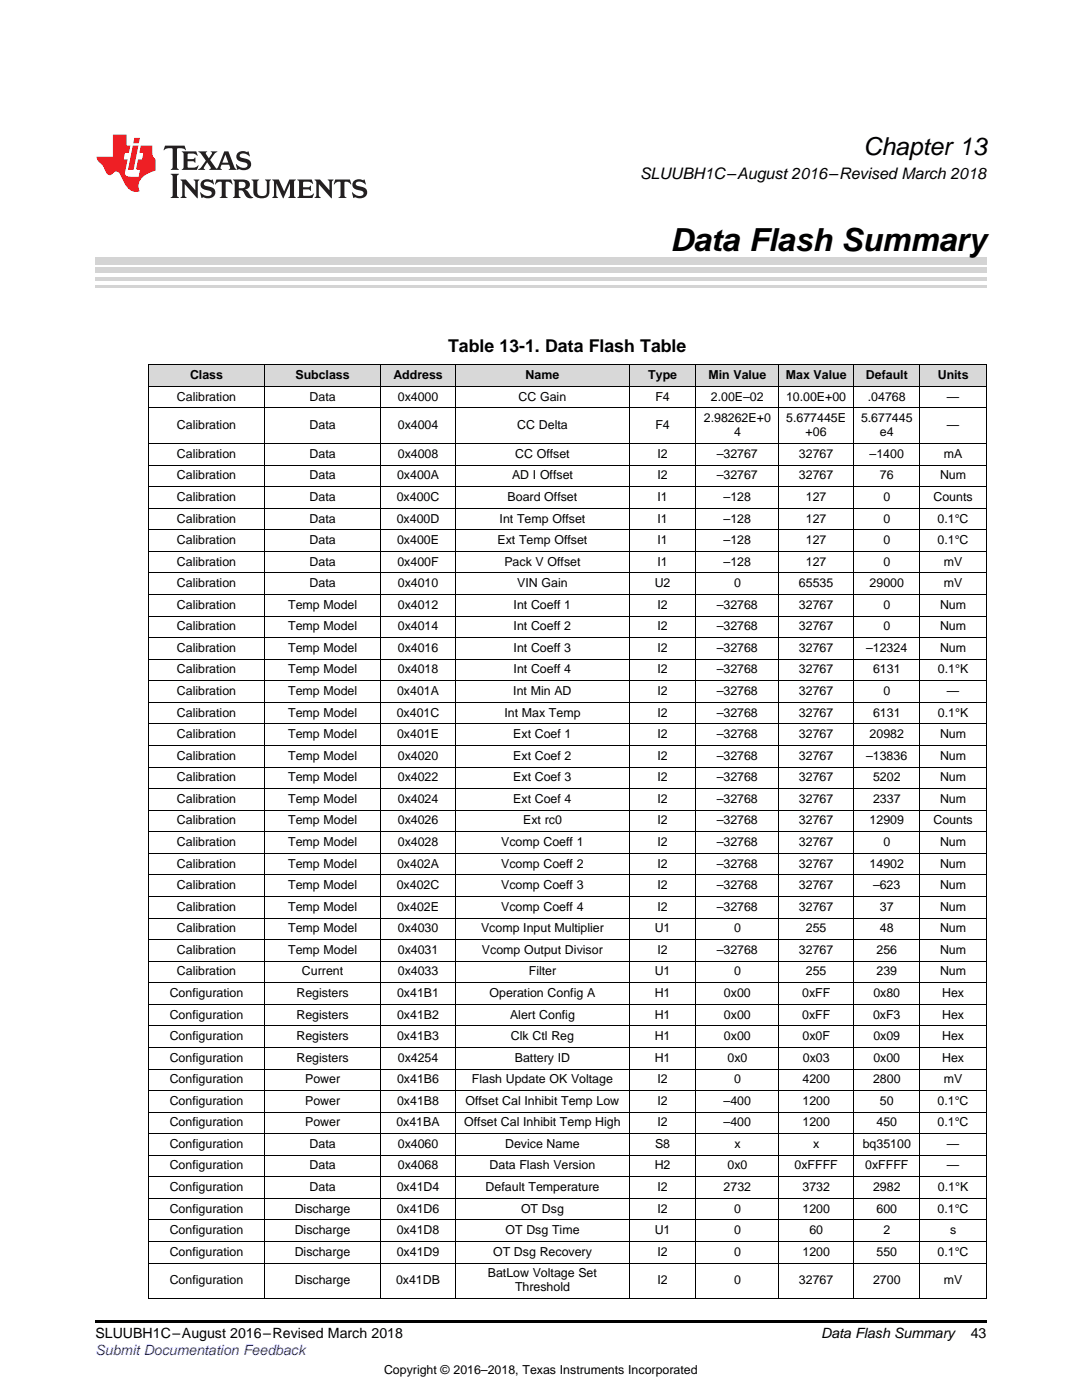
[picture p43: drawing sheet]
<svg xmlns="http://www.w3.org/2000/svg" width="216mm" height="279mm" viewBox="0 0 216 279" stroke-linecap="round" stroke-linejoin="round" font-family="sans-serif">
<defs><g id="words">
<text font-size="6.3" x="133.7" y="50.2">Data Flash Summary</text>
<text font-size="4.9" x="172.3" y="30.9">Chapter 13</text>
<text font-size="3.5" x="89.4" y="70.2">Table 13-1. Data Flash Table</text>
<text font-size="3.2" x="127.7" y="35.7">SLUUBH1C–August 2016–Revised March 2018</text>
<g font-size="2.8">
<text x="19" y="267.1">SLUUBH1C–August 2016–Revised March 2018</text>
<text x="163.9" y="267.1">Data Flash Summary</text>
<text x="193.7" y="267">43</text>
</g>
<text font-size="2.8" fill="#00f" x="19" y="270.4">Submit Documentation Feedback</text>
<g font-size="2.5">
<text x="37.9" y="75.6">Class</text>
<text x="58.9" y="75.6">Subclass</text>
<text x="78.5" y="75.6">Address</text>
<text x="104.9" y="75.6">Name</text>
<text x="129.4" y="75.6">Type</text>
<text x="141.4" y="75.6">Min Value</text>
<text x="156.8" y="75.6">Max Value</text>
<text x="172.8" y="75.6">Default</text>
<text x="187.1" y="75.6">Units</text>
<text x="35.3" y="79.9">Calibration</text>
<text x="61.8" y="79.9">Data</text>
<text x="79.4" y="79.9">0x4000</text>
<text x="103.5" y="79.9">CC Gain</text>
<text x="130.8" y="79.9">F4</text>
<text x="141.9" y="79.9">2.00E–02</text>
<text x="156.8" y="79.9">10.00E+00</text>
<text x="173.2" y="79.9">.04768</text>
<text x="188.9" y="79.9">—</text>
<text x="35.3" y="85.7">Calibration</text>
<text x="61.8" y="85.7">Data</text>
<text x="79.4" y="85.7">0x4004</text>
<text x="103.2" y="85.7">CC Delta</text>
<text x="130.8" y="85.7">F4</text>
<text x="140.4" y="84.2">2.98262E+0</text>
<text x="146.5" y="87.1">4</text>
<text x="156.9" y="84.2">5.677445E</text>
<text x="160.8" y="87.1">+06</text>
<text x="171.8" y="84.2">5.677445</text>
<text x="175.6" y="87.1">e4</text>
<text x="188.9" y="85.7">—</text>
<text x="35.3" y="91.4">Calibration</text>
<text x="35.3" y="95.7">Calibration</text>
<text x="61.8" y="91.4">Data</text>
<text x="61.8" y="95.7">Data</text>
<text x="79.2" y="95.7">0x400A</text>
<text x="79.4" y="91.4">0x4008</text>
<text x="102.2" y="95.7">AD I Offset</text>
<text x="102.8" y="91.4">CC Offset</text>
<text x="131.2" y="91.4">I2</text>
<text x="131.2" y="95.7">I2</text>
<text x="143" y="91.4">–32767</text>
<text x="143" y="95.7">–32767</text>
<text x="159.4" y="91.4">32767</text>
<text x="159.4" y="95.7">32767</text>
<text x="173.5" y="91.4">–1400</text>
<text x="175.6" y="95.7">76</text>
<text x="187.6" y="95.7">Num</text>
<text x="188.3" y="91.4">mA</text>
<text x="35.3" y="100">Calibration</text>
<text x="61.8" y="100">Data</text>
<text x="79.2" y="100">0x400C</text>
<text x="101.3" y="100">Board Offset</text>
<text x="131.2" y="100">I1</text>
<text x="144.4" y="100">–128</text>
<text x="160.8" y="100">127</text>
<text x="176.3" y="100">0</text>
<text x="186.3" y="100">Counts</text>
<text x="35.3" y="104.3">Calibration</text>
<text x="61.8" y="104.3">Data</text>
<text x="79.2" y="104.3">0x400D</text>
<text x="99.7" y="104.3">Int Temp Offset</text>
<text x="131.2" y="104.3">I1</text>
<text x="144.4" y="104.3">–128</text>
<text x="160.8" y="104.3">127</text>
<text x="176.3" y="104.3">0</text>
<text x="187.1" y="104.3">0.1°C</text>
<text x="35.3" y="108.6">Calibration</text>
<text x="35.3" y="112.9">Calibration</text>
<text x="61.8" y="108.6">Data</text>
<text x="61.8" y="112.9">Data</text>
<text x="79.2" y="108.6">0x400E</text>
<text x="79.3" y="112.9">0x400F</text>
<text x="99.3" y="108.6">Ext Temp Offset</text>
<text x="100.6" y="112.9">Pack V Offset</text>
<text x="131.2" y="108.6">I1</text>
<text x="131.2" y="112.9">I1</text>
<text x="144.4" y="108.6">–128</text>
<text x="144.4" y="112.9">–128</text>
<text x="160.8" y="108.6">127</text>
<text x="160.8" y="112.9">127</text>
<text x="176.3" y="108.6">0</text>
<text x="176.3" y="112.9">0</text>
<text x="187.1" y="108.6">0.1°C</text>
<text x="188.3" y="112.9">mV</text>
<text x="35.3" y="117.2">Calibration</text>
<text x="61.8" y="117.2">Data</text>
<text x="79.4" y="117.2">0x4010</text>
<text x="103.2" y="117.2">VIN Gain</text>
<text x="130.6" y="117.2">U2</text>
<text x="146.5" y="117.2">0</text>
<text x="159.4" y="117.2">65535</text>
<text x="173.5" y="117.2">29000</text>
<text x="188.3" y="117.2">mV</text>
<text x="35.3" y="121.5">Calibration</text>
<text x="35.3" y="125.8">Calibration</text>
<text x="57.5" y="121.5">Temp Model</text>
<text x="57.5" y="125.8">Temp Model</text>
<text x="79.4" y="121.5">0x4012</text>
<text x="79.4" y="125.8">0x4014</text>
<text x="102.5" y="121.5">Int Coeff 1</text>
<text x="102.5" y="125.8">Int Coeff 2</text>
<text x="131.2" y="121.5">I2</text>
<text x="131.2" y="125.8">I2</text>
<text x="143" y="121.5">–32768</text>
<text x="143" y="125.8">–32768</text>
<text x="159.4" y="121.5">32767</text>
<text x="159.4" y="125.8">32767</text>
<text x="176.3" y="121.5">0</text>
<text x="176.3" y="125.8">0</text>
<text x="187.6" y="121.5">Num</text>
<text x="187.6" y="125.8">Num</text>
<text x="35.3" y="130.1">Calibration</text>
<text x="57.5" y="130.1">Temp Model</text>
<text x="79.4" y="130.1">0x4016</text>
<text x="102.5" y="130.1">Int Coeff 3</text>
<text x="131.2" y="130.1">I2</text>
<text x="143" y="130.1">–32768</text>
<text x="159.4" y="130.1">32767</text>
<text x="172.8" y="130.1">–12324</text>
<text x="187.6" y="130.1">Num</text>
<text x="35.3" y="134.4">Calibration</text>
<text x="57.5" y="134.4">Temp Model</text>
<text x="79.4" y="134.4">0x4018</text>
<text x="102.5" y="134.4">Int Coeff 4</text>
<text x="131.2" y="134.4">I2</text>
<text x="143" y="134.4">–32768</text>
<text x="159.4" y="134.4">32767</text>
<text x="174.2" y="134.4">6131</text>
<text x="187.1" y="134.4">0.1°K</text>
<text x="35.3" y="138.7">Calibration</text>
<text x="35.3" y="143">Calibration</text>
<text x="57.5" y="138.7">Temp Model</text>
<text x="57.5" y="143">Temp Model</text>
<text x="79.2" y="143">0x401C</text>
<text x="79.2" y="138.7">0x401A</text>
<text x="100.6" y="143">Int Max Temp</text>
<text x="102.4" y="138.7">Int Min AD</text>
<text x="131.2" y="138.7">I2</text>
<text x="131.2" y="143">I2</text>
<text x="143" y="138.7">–32768</text>
<text x="143" y="143">–32768</text>
<text x="159.4" y="138.7">32767</text>
<text x="159.4" y="143">32767</text>
<text x="174.2" y="143">6131</text>
<text x="176.3" y="138.7">0</text>
<text x="187.1" y="143">0.1°K</text>
<text x="188.9" y="138.7">—</text>
<text x="35.3" y="147.3">Calibration</text>
<text x="57.5" y="147.3">Temp Model</text>
<text x="79.2" y="147.3">0x401E</text>
<text x="102.4" y="147.3">Ext Coef 1</text>
<text x="131.2" y="147.3">I2</text>
<text x="143" y="147.3">–32768</text>
<text x="159.4" y="147.3">32767</text>
<text x="173.5" y="147.3">20982</text>
<text x="187.6" y="147.3">Num</text>
<text x="35.3" y="151.6">Calibration</text>
<text x="35.3" y="155.9">Calibration</text>
<text x="57.5" y="151.6">Temp Model</text>
<text x="57.5" y="155.9">Temp Model</text>
<text x="79.4" y="151.6">0x4020</text>
<text x="79.4" y="155.9">0x4022</text>
<text x="102.4" y="151.6">Ext Coef 2</text>
<text x="102.4" y="155.9">Ext Coef 3</text>
<text x="131.2" y="151.6">I2</text>
<text x="131.2" y="155.9">I2</text>
<text x="143" y="151.6">–32768</text>
<text x="143" y="155.9">–32768</text>
<text x="159.4" y="151.6">32767</text>
<text x="159.4" y="155.9">32767</text>
<text x="172.8" y="151.6">–13836</text>
<text x="174.2" y="155.9">5202</text>
<text x="187.6" y="151.6">Num</text>
<text x="187.6" y="155.9">Num</text>
<text x="35.3" y="160.2">Calibration</text>
<text x="57.5" y="160.2">Temp Model</text>
<text x="79.4" y="160.2">0x4024</text>
<text x="102.4" y="160.2">Ext Coef 4</text>
<text x="131.2" y="160.2">I2</text>
<text x="143" y="160.2">–32768</text>
<text x="159.4" y="160.2">32767</text>
<text x="174.2" y="160.2">2337</text>
<text x="187.6" y="160.2">Num</text>
<text x="35.3" y="164.5">Calibration</text>
<text x="57.5" y="164.5">Temp Model</text>
<text x="79.4" y="164.5">0x4026</text>
<text x="104.4" y="164.5">Ext rc0</text>
<text x="131.2" y="164.5">I2</text>
<text x="143" y="164.5">–32768</text>
<text x="159.4" y="164.5">32767</text>
<text x="173.5" y="164.5">12909</text>
<text x="186.3" y="164.5">Counts</text>
<text x="35.3" y="168.8">Calibration</text>
<text x="35.3" y="173.1">Calibration</text>
<text x="57.5" y="168.8">Temp Model</text>
<text x="57.5" y="173.1">Temp Model</text>
<text x="79.2" y="173.1">0x402A</text>
<text x="79.4" y="168.8">0x4028</text>
<text x="100" y="168.8">Vcomp Coeff 1</text>
<text x="100" y="173.1">Vcomp Coeff 2</text>
<text x="131.2" y="168.8">I2</text>
<text x="131.2" y="173.1">I2</text>
<text x="143" y="168.8">–32768</text>
<text x="143" y="173.1">–32768</text>
<text x="159.4" y="168.8">32767</text>
<text x="159.4" y="173.1">32767</text>
<text x="173.5" y="173.1">14902</text>
<text x="176.3" y="168.8">0</text>
<text x="187.6" y="168.8">Num</text>
<text x="187.6" y="173.1">Num</text>
<text x="35.3" y="177.4">Calibration</text>
<text x="57.5" y="177.4">Temp Model</text>
<text x="79.2" y="177.4">0x402C</text>
<text x="100" y="177.4">Vcomp Coeff 3</text>
<text x="131.2" y="177.4">I2</text>
<text x="143" y="177.4">–32768</text>
<text x="159.4" y="177.4">32767</text>
<text x="174.2" y="177.4">–623</text>
<text x="187.6" y="177.4">Num</text>
<text x="35.3" y="181.8">Calibration</text>
<text x="57.5" y="181.8">Temp Model</text>
<text x="79.2" y="181.8">0x402E</text>
<text x="100" y="181.8">Vcomp Coeff 4</text>
<text x="131.2" y="181.8">I2</text>
<text x="143" y="181.8">–32768</text>
<text x="159.4" y="181.8">32767</text>
<text x="175.6" y="181.8">37</text>
<text x="187.6" y="181.8">Num</text>
<text x="35.3" y="186.1">Calibration</text>
<text x="35.3" y="190.4">Calibration</text>
<text x="57.5" y="186.1">Temp Model</text>
<text x="57.5" y="190.4">Temp Model</text>
<text x="79.4" y="186.1">0x4030</text>
<text x="79.4" y="190.4">0x4031</text>
<text x="96" y="186.1">Vcomp Input Multiplier</text>
<text x="96.2" y="190.4">Vcomp Output Divisor</text>
<text x="130.6" y="186.1">U1</text>
<text x="131.2" y="190.4">I2</text>
<text x="143" y="190.4">–32768</text>
<text x="146.5" y="186.1">0</text>
<text x="159.4" y="190.4">32767</text>
<text x="160.8" y="186.1">255</text>
<text x="174.9" y="190.4">256</text>
<text x="175.6" y="186.1">48</text>
<text x="187.6" y="186.1">Num</text>
<text x="187.6" y="190.4">Num</text>
<text x="35.3" y="194.7">Calibration</text>
<text x="60.3" y="194.7">Current</text>
<text x="79.4" y="194.7">0x4033</text>
<text x="105.5" y="194.7">Filter</text>
<text x="130.6" y="194.7">U1</text>
<text x="146.5" y="194.7">0</text>
<text x="160.8" y="194.7">255</text>
<text x="174.9" y="194.7">239</text>
<text x="187.6" y="194.7">Num</text>
<text x="33.9" y="199">Configuration</text>
<text x="33.9" y="203.3">Configuration</text>
<text x="59.2" y="199">Registers</text>
<text x="59.2" y="203.3">Registers</text>
<text x="79.2" y="199">0x41B1</text>
<text x="79.2" y="203.3">0x41B2</text>
<text x="97.7" y="199">Operation Config A</text>
<text x="101.8" y="203.3">Alert Config</text>
<text x="130.6" y="199">H1</text>
<text x="130.6" y="203.3">H1</text>
<text x="144.5" y="199">0x00</text>
<text x="144.5" y="203.3">0x00</text>
<text x="160.1" y="199">0xFF</text>
<text x="160.1" y="203.3">0xFF</text>
<text x="174.2" y="203.3">0xF3</text>
<text x="174.3" y="199">0x80</text>
<text x="188" y="199">Hex</text>
<text x="188" y="203.3">Hex</text>
<text x="33.9" y="207.6">Configuration</text>
<text x="59.2" y="207.6">Registers</text>
<text x="79.2" y="207.6">0x41B3</text>
<text x="102" y="207.6">Clk Ctl Reg</text>
<text x="130.6" y="207.6">H1</text>
<text x="144.5" y="207.6">0x00</text>
<text x="160.1" y="207.6">0x0F</text>
<text x="174.3" y="207.6">0x09</text>
<text x="188" y="207.6">Hex</text>
<text x="33.9" y="211.9">Configuration</text>
<text x="59.2" y="211.9">Registers</text>
<text x="79.4" y="211.9">0x4254</text>
<text x="102.7" y="211.9">Battery ID</text>
<text x="130.6" y="211.9">H1</text>
<text x="145.2" y="211.9">0x0</text>
<text x="160.2" y="211.9">0x03</text>
<text x="174.3" y="211.9">0x00</text>
<text x="188" y="211.9">Hex</text>
<text x="33.9" y="216.2">Configuration</text>
<text x="33.9" y="220.5">Configuration</text>
<text x="60.9" y="216.2">Power</text>
<text x="60.9" y="220.5">Power</text>
<text x="79.2" y="216.2">0x41B6</text>
<text x="79.2" y="220.5">0x41B8</text>
<text x="92.9" y="220.5">Offset Cal Inhibit Temp Low</text>
<text x="94.2" y="216.2">Flash Update OK Voltage</text>
<text x="131.2" y="216.2">I2</text>
<text x="131.2" y="220.5">I2</text>
<text x="144.4" y="220.5">–400</text>
<text x="146.5" y="216.2">0</text>
<text x="160.1" y="216.2">4200</text>
<text x="160.1" y="220.5">1200</text>
<text x="174.2" y="216.2">2800</text>
<text x="175.6" y="220.5">50</text>
<text x="187.1" y="220.5">0.1°C</text>
<text x="188.3" y="216.2">mV</text>
<text x="33.9" y="224.8">Configuration</text>
<text x="60.9" y="224.8">Power</text>
<text x="79.1" y="224.8">0x41BA</text>
<text x="92.6" y="224.8">Offset Cal Inhibit Temp High</text>
<text x="131.2" y="224.8">I2</text>
<text x="144.4" y="224.8">–400</text>
<text x="160.1" y="224.8">1200</text>
<text x="174.9" y="224.8">450</text>
<text x="187.1" y="224.8">0.1°C</text>
<text x="33.9" y="229.1">Configuration</text>
<text x="33.9" y="233.4">Configuration</text>
<text x="61.8" y="229.1">Data</text>
<text x="61.8" y="233.4">Data</text>
<text x="79.4" y="229.1">0x4060</text>
<text x="79.4" y="233.4">0x4068</text>
<text x="97.7" y="233.4">Data Flash Version</text>
<text x="100.8" y="229.1">Device Name</text>
<text x="130.6" y="233.4">H2</text>
<text x="130.7" y="229.1">S8</text>
<text x="145.2" y="233.4">0x0</text>
<text x="146.5" y="229.1">x</text>
<text x="158.5" y="233.4">0xFFFF</text>
<text x="162.2" y="229.1">x</text>
<text x="172.2" y="229.1">bq35100</text>
<text x="172.6" y="233.4">0xFFFF</text>
<text x="188.9" y="229.1">—</text>
<text x="188.9" y="233.4">—</text>
<text x="33.9" y="237.7">Configuration</text>
<text x="61.8" y="237.7">Data</text>
<text x="79.2" y="237.7">0x41D4</text>
<text x="96.9" y="237.7">Default Temperature</text>
<text x="131.2" y="237.7">I2</text>
<text x="144.4" y="237.7">2732</text>
<text x="160.1" y="237.7">3732</text>
<text x="174.2" y="237.7">2982</text>
<text x="187.1" y="237.7">0.1°K</text>
<text x="33.9" y="242">Configuration</text>
<text x="58.8" y="242">Discharge</text>
<text x="79.2" y="242">0x41D6</text>
<text x="104" y="242">OT Dsg</text>
<text x="131.2" y="242">I2</text>
<text x="146.5" y="242">0</text>
<text x="160.1" y="242">1200</text>
<text x="174.9" y="242">600</text>
<text x="187.1" y="242">0.1°C</text>
<text x="33.9" y="246.3">Configuration</text>
<text x="33.9" y="250.6">Configuration</text>
<text x="58.8" y="246.3">Discharge</text>
<text x="58.8" y="250.6">Discharge</text>
<text x="79.2" y="246.3">0x41D8</text>
<text x="79.2" y="250.6">0x41D9</text>
<text x="98.4" y="250.6">OT Dsg Recovery</text>
<text x="100.9" y="246.3">OT Dsg Time</text>
<text x="130.6" y="246.3">U1</text>
<text x="131.2" y="250.6">I2</text>
<text x="146.5" y="246.3">0</text>
<text x="146.5" y="250.6">0</text>
<text x="160.1" y="250.6">1200</text>
<text x="161.5" y="246.3">60</text>
<text x="174.9" y="250.6">550</text>
<text x="176.3" y="246.3">2</text>
<text x="187.1" y="250.6">0.1°C</text>
<text x="189.6" y="246.3">s</text>
<text x="33.9" y="256.3">Configuration</text>
<text x="58.8" y="256.3">Discharge</text>
<text x="79" y="256.3">0x41DB</text>
<text x="97.3" y="254.9">BatLow Voltage Set</text>
<text x="102.8" y="257.7">Threshold</text>
<text x="131.2" y="256.3">I2</text>
<text x="146.5" y="256.3">0</text>
<text x="159.4" y="256.3">32767</text>
<text x="174.2" y="256.3">2700</text>
<text x="188.3" y="256.3">mV</text>
<text x="76.6" y="274.2">Copyright © 2016–2018, Texas Instruments Incorporated</text>
</g>
</g></defs>
<g fill="#d8d8d8">
<path d="M29.6 72.8h23.2v4.4h-23.2z"/>
<path d="M52.8 72.8h23.2v4.4h-23.2z"/>
<path d="M76 72.8h14.9v4.4h-14.9z"/>
<path d="M90.9 72.8h34.7v4.4h-34.7z"/>
<path d="M125.6 72.8h13.3v4.4h-13.3z"/>
<path d="M138.9 72.8h16.5v4.4h-16.5z"/>
<path d="M155.4 72.8h15v4.4h-15z"/>
<path d="M170.4 72.8h13.2v4.4h-13.2z"/>
<path d="M183.6 72.8h13.2v4.4h-13.2z"/>
</g>
<path d="M19 263.5h177.8v.6h-177.8z" fill="#000"/>
<g fill="none" stroke="#000" stroke-width=".2">
<path d="M29.6 77.1h167.2M29.6 72.8h167.2M29.7 72.8v186.5M52.8 72.8v186.5M75.9 72.8v186.5M90.8 72.8v186.5M125.6 72.8v186.5M138.8 72.8v186.5M155.4 72.8v186.5M170.3 72.8v186.5M183.5 72.8v186.5M196.8 72.8v186.5"/>
<path d="M29.6 97.1h167.2M29.6 92.8h167.2M29.6 88.5h167.2M29.6 81.4h167.2M29.6 118.7h167.2M29.6 114.4h167.2M29.6 110h167.2M29.6 105.7h167.2M29.6 101.4h167.2M29.6 135.9h167.2M29.6 131.6h167.2M29.6 127.3h167.2"/>
<path d="M29.6 123h167.2M29.6 157.4h167.2M29.6 153.1h167.2M29.6 148.8h167.2M29.6 144.5h167.2M29.6 140.2h167.2M29.6 178.9h167.2M29.6 174.6h167.2M29.6 170.3h167.2M29.6 166h167.2M29.6 161.7h167.2M29.6 196.1h167.2"/>
<path d="M29.6 191.8h167.2M29.6 187.5h167.2M29.6 183.2h167.2M29.6 217.6h167.2M29.6 213.3h167.2M29.6 209h167.2M29.6 204.7h167.2M29.6 200.4h167.2M29.6 239.2h167.2M29.6 234.9h167.2M29.6 230.6h167.2M29.6 226.3h167.2"/>
<path d="M29.6 222h167.2M29.6 259.2h167.2M29.6 252.1h167.2M29.6 247.8h167.2M29.6 243.5h167.2"/>
</g>
<path d="M19 57.2h177.8" fill="none" stroke="#d4d4d4" stroke-width=".42"/>
<g fill="#d4d4d4">
<path d="M19 55.2h177.8v.8h-177.8z"/>
<path d="M19 53.4h177.8v1.1h-177.8z"/>
<path d="M19 51.3h177.8v1.4h-177.8z"/>
</g>
<path d="M32.9 29.1l-.3 .9h.1a1.64 1.64 0 0 1 1.7-.3l.1 3.6-.4 .6h1.6l-.4-.6v-3.5v-.1l.4-.1a1.36 1.36 0 0 1 1.3 .4h.1l-.3-.9zM36.3 30.2l.3 .3v.3v2.5v.3l-.3 .3h3l.3-.9h-.1a1.87 1.87 0 0 1-2 .4l-.1-1.2h1.2l.4 .3v-1.1l-.4 .3-1.2 .1 .1-1.1 .2-.1a1.66 1.66 0 0 1 1.7 .5l.1-.1-.3-.8zM39.6 30.2l1.5 1.9-.9 1.2-.7 .6h1.4l-.3-.3 .7-1.2 .8 1.2-.3 .3h2.5l-.3-.3 .2-.7h1.5l.2 .6-.3 .4h1.6l-.4-.5-1.2-3.2h-.8l-1.2 2.9-.4 .6-1.3-1.8 .9-1.1 .6-.6h-1.4l.3 .3-.6 1.1-.6-1 .2-.4zM45 30.8l.6 1.7h-1.2zM47.4 30.6a1.04 1.04 0 0 0-.2 1.1 1.04 1.04 0 0 0 1 .6l1 .2a.5 .5 0 0 1 .2 .6 .5 .5 0 0 1-.5 .4 1.76 1.76 0 0 1-1.7-.8l-.1 .1 .3 1.1 .2-.1a2.54 2.54 0 0 0 2.2-.3 1.12 1.12 0 0 0 .2-1.2 1.12 1.12 0 0 0-1-.6l-1-.3a.4 .4 0 0 1-.2-.4 .4 .4 0 0 1 .4-.3 1.6 1.6 0 0 1 1.6 .5h.1l-.3-1-.3 .2-.2-.1a1.62 1.62 0 0 0-1.7 .3zM34.1 34.7l.3 .3 .1 .3v3.6l-.1 .3-.3 .3h1.6l-.3-.3-.1-.3v-3.6l.1-.3 .3-.3zM36 35.8l.4 .6v2.5l-.1 .3-.3 .3h1.2l-.3-.6v-2.1l2.6 2.8v-3.2l.3-.6h-1.2l.3 .4 .1 1.7-1.9-2.1zM40.3 36.2a1.04 1.04 0 0 0-.2 1.1 1.04 1.04 0 0 0 .9 .6l1 .3a.5 .5 0 0 1 .2 .5 .5 .5 0 0 1-.4 .4 1.76 1.76 0 0 1-1.8-.7h-.1l.3 1.1 .2-.1a2.55 2.55 0 0 0 2.3-.3 1.12 1.12 0 0 0 .2-1.2 1.12 1.12 0 0 0-1-.6l-1-.3a.41 .41 0 0 1-.2-.4 .41 .41 0 0 1 .4-.3 1.6 1.6 0 0 1 1.5 .5h.1l-.3-1-.2 .2-.2-.1a1.64 1.64 0 0 0-1.7 .3zM43.2 35.8l-.3 1h.1a.95 .95 0 0 1 1.2-.5v2.6v.3l-.4 .3h1.6l-.3-.3-.1-.3v-2.4l.3-.2a1.02 1.02 0 0 1 1 .5h.1l-.3-1zM46.5 35.8l.3 .4v.2v2.5v.3l-.3 .3h1.5l-.3-.3-.1-1.2a.9 .9 0 0 1 1.2 .8 1.07 1.07 0 0 0 1.7 .6 1.97 1.97 0 0 1-1.1-1.3l-.5-.3a.98 .98 0 0 0 1-1 .98 .98 0 0 0-1-.9zM47.7 36.3h.2a.81 .81 0 0 1 1.1 .6 .64 .64 0 0 1-.7 .7h-.7zM50.2 35.8l.3 .4 .1 .2v1.9a1.59 1.59 0 0 0 2.1 1.2 1.15 1.15 0 0 0 1.1-1.2v-2.1l.3-.4h-1.2l.3 .6v1.9a.97 .97 0 0 1-.7 .9 .97 .97 0 0 1-1.1-.6l-.1-2.2 .1-.2 .3-.4zM54.3 35.8l.3 .4 .1 .2v2.5l-.4 .6h1.2l-.4-.6v-2.3l1.4 3 1.4-3v2.3l-.4 .6h1.5l-.3-.3v-.3v-2.5v-.2l.3-.4h-1.3l-1 2.4-1.1-2.4zM59.3 35.8l.3 .4 .1 .2v2.5l-.1 .3-.3 .3h3l.4-.8-.1-.1a1.88 1.88 0 0 1-2.1 .4v-1.2h1.2l.3 .3v-1l-.3 .2-1.2 .1v-1l.3-.1a1.66 1.66 0 0 1 1.6 .4h.1l-.3-.9zM62.8 35.8l.3 .6v2.5v.3l-.3 .3h1.2l-.4-.6v-2.1l2.6 2.8v-3.2l.3-.6h-1.1l.3 .4v1.7l-1.8-2.1zM66.9 35.8l-.3 1h.1a.95 .95 0 0 1 1.2-.5v2.6v.3l-.4 .3h1.6l-.3-.3-.1-.3v-2.4l.3-.2a1.02 1.02 0 0 1 1 .5h.1l-.3-1zM70.6 36.2a1.04 1.04 0 0 0-.2 1.1 1.04 1.04 0 0 0 .9 .6l1 .3a.5 .5 0 0 1 .2 .5 .5 .5 0 0 1-.4 .4 1.75 1.75 0 0 1-1.8-.7h-.1l.3 1.1 .2-.1a2.56 2.56 0 0 0 2.3-.3 1.12 1.12 0 0 0 .2-1.2 1.12 1.12 0 0 0-1-.6l-1-.3a.4 .4 0 0 1-.2-.4 .4 .4 0 0 1 .4-.3 1.6 1.6 0 0 1 1.5 .5h.1l-.3-1-.2 .2-.2-.1a1.64 1.64 0 0 0-1.7 .3z" fill="#231f20"/>
<path d="M22.5 26.9v4.4h-3.2a2.57 2.57 0 0 0 1.2 1.7l.4 .8a1.22 1.22 0 0 0 1.3 1.1l.2-.2a.9 .9 0 0 1 1-.5 .9 .9 0 0 1 .7 .9l.5 1.1a2.58 2.58 0 0 0 3.3 1.9 2.35 2.35 0 0 1 .9-3.1l1.1-.6 1.1-.3v-2.3a1.45 1.45 0 0 1-.6-1.3v-1.5h-2.3l-.3 1.5h.8l-.2 1.3h-.9l-.3 1.6 .1 .4 .7 .1-.3 1.4h-1.1a1.52 1.52 0 0 1-1.7-.6l.6-2.9h-.8l.2-1.3h.8l.3-1.5h-.7v-2.1zM26.5 29l-1 4.9h1.2l.9-4.9zM26.8 27.5l-.2 1.1h1.1l.2-1.1z" fill="#ee1d23"/>
<use href="#words"/>
</svg>
